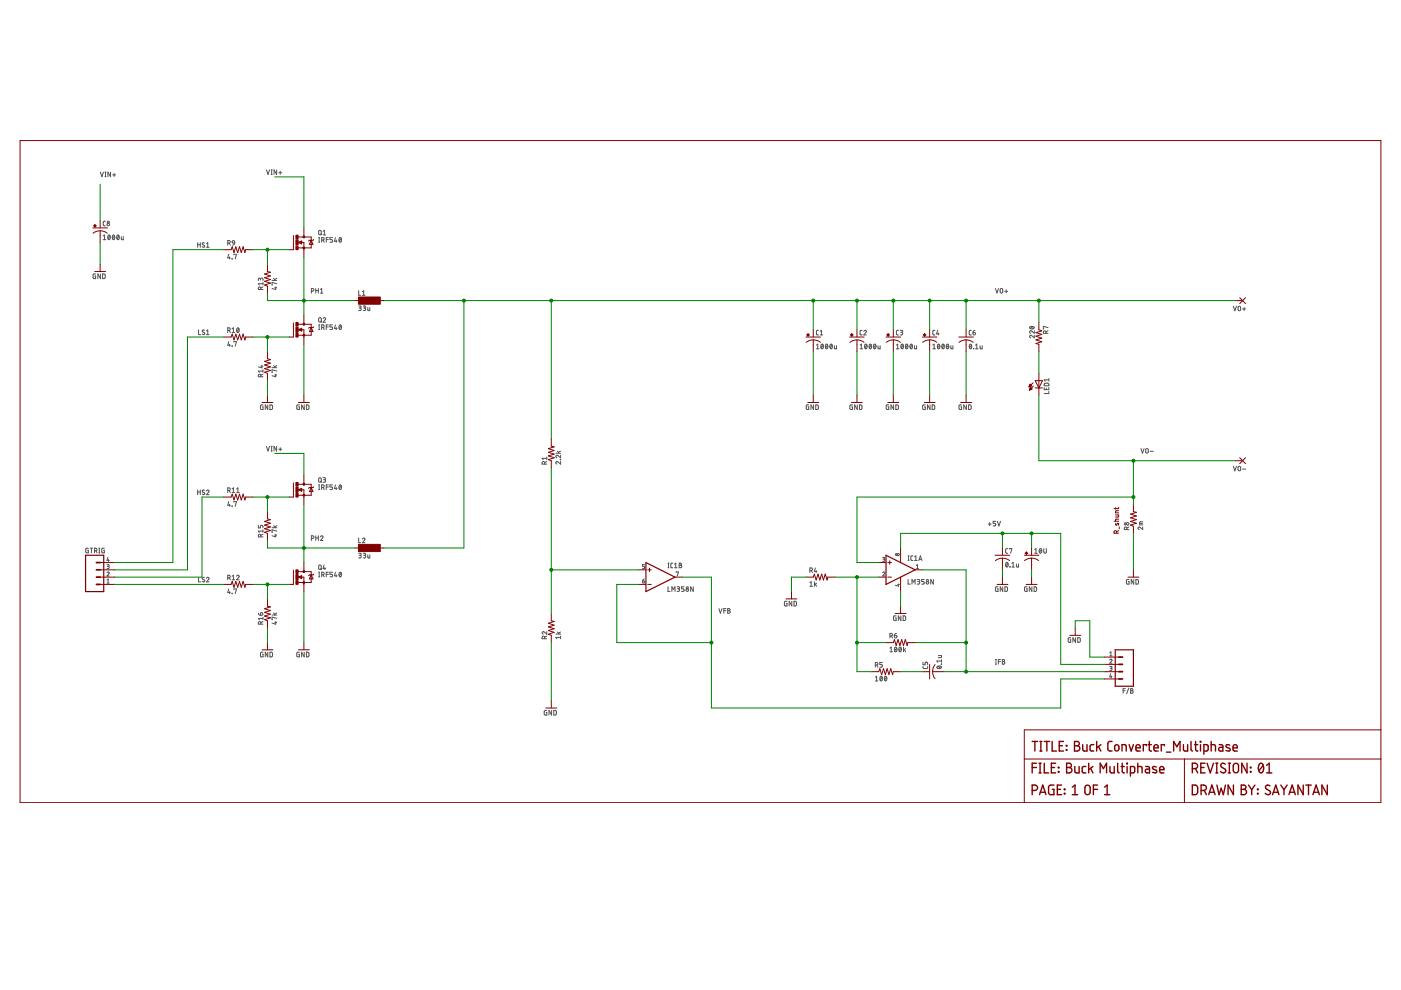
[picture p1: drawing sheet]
<svg xmlns="http://www.w3.org/2000/svg" width="297mm" height="210mm" viewBox="0 0 297 210" stroke-linecap="round" stroke-linejoin="round" font-family="sans-serif">
<g fill="none" stroke="#505050" stroke-width=".21">
<path d="M21.3 36.5l.3 1 .3-1M22.2 37.5h.3M22.2 36.5h.3M22.4 36.5v1M23.4 36.5v1l-.5-1v1M23.9 37.1h.6M24.2 36.8v.6M56.5 36l.3 1 .3-1M57.5 37h.2M57.5 36h.2M57.6 36v1M58.7 36v1l-.6-1v1"/>
<path d="M59.1 36.6h.7M59.4 36.3v.7M20.3 58.1l-.5 .1v.8l.5 .1v-.6h-.2M21.3 58.1v1l-.6-1v1M21.8 58.1l.5 .2v.5l-.2 .3h-.3zM21.9 50l.3-.2v1M21.9 50.8h.5M22.3 46.9h-.3l-.1 .2v.7l.4 .1M23 49.9v-.1a.5 .5 0 0 1 .4 .5 .5 .5 0 0 1-.4 .5l-.2-.5zM23.3 50l-.4 .6M23.9 49.9l.1-.1a.5 .5 0 0 1 .3 .5 .5 .5 0 0 1-.3 .5l-.2-.5zM24.3 50l-.4 .6"/>
<path d="M24.9 49.9v-.1a.5 .5 0 0 1 .4 .5 .5 .5 0 0 1-.4 .5l-.2-.5zM25.2 50l-.4 .6M25.7 50.2v.5l.2 .1h.2v-.6M41.9 51.5v.9M41.9 51.9h.6M42.5 51.5v.9M43.3 51.5h-.3l-.1 .2 .5 .4v.2l-.2 .1-.3-.1M43.8 51.7l.2-.2v.9M43.8 52.4h.5M48.3 51.5l.5-.1v-.3l-.5-.1v1M48.5 53.9l-.2 .8h.5M48.6 51.5l.2 .5"/>
<path d="M48.7 54.5v.4M49.2 54.8h.1M49.3 51.1h.4l.1 .4h-.5zM49.6 54l.5-.1-.2 1M49.8 51.5l-.2 .4-.3 .1M55.2 59.2l.1-.2h.3l.2 .5M55.2 59.4v-.3l-.3-.1-.1 .5M55.8 59.9v.5M57.7 59.5h1M58 59l.3 .5M58.7 59l-.5 .3M67.6 51.4h.2"/>
<path d="M67.6 50.4h.2M67.7 48.9h.3l.1 .2v.4l-.2 .3-.3-.1zM67.7 50.4v1M68 49.6l.2 .2M68.2 50.9l.5-.1v-.3l-.5-.1v1M68.5 49l.3-.2v1M68.5 49.8h.5M68.5 50.9l.2 .5M69.2 50.8h.4M69.6 50.4h-.4v1M70.5 50.4h-.5v.4h.4l.1 .2-.1 .3-.4 .1M71.1 50.4l-.2 .7h.6"/>
<path d="M71.3 50.9v.5M72 50.4h.1a.5 .5 0 0 1 .3 .5 .5 .5 0 0 1-.3 .4l-.2-.4zM72.3 50.6l-.4 .5M42.1 70v1h.4M43.3 70h-.3l-.1 .2 .5 .4v.2l-.2 .2-.3-.2M43.8 71h.5M43.8 70.2l.2-.2v1M48.3 70.1l.5-.1v-.4l-.5-.1v1M48.5 72.4l-.2 .8h.5M48.6 70.1l.2 .4M48.7 73v.4M49.2 73.4h.1"/>
<path d="M49.2 69.7l.3-.2v1M49.2 70.5h.6M49.6 72.5l.5-.1-.2 1M50.3 69.6l.1-.1a.5 .5 0 0 1 .3 .5 .5 .5 0 0 1-.3 .5l-.2-.5zM50.7 69.7l-.5 .6M55.3 61.4l-.1-.5h-.3l-.1 .5h1M55.3 79.9l-.1-.5h-.3l-.1 .5h1M55.3 77.6h.5M55.5 77.4v.6l-.7-.2M55.8 78.4v.6M55.8 60.8l-.5 .2M55.8 60.2h-1l.2 .2"/>
<path d="M55.8 79.3l-.5 .3M55.8 78.7h-1l.2 .3M57.7 78h1M58 77.5l.3 .5M58.2 61h.5M58.2 79.5h.5M58.5 60.8v.6l-.8-.2M58.5 79.3v.6l-.8-.2M58.7 60.2l-1-.3 .1 .5M58.7 78.7l-1-.3 .1 .6M58.7 77.5l-.5 .3M66 61.7l.5-.1v-.3l-.5-.1v.9"/>
<path d="M67 61.2v.9M67 61.6h.5M67.5 61.2v.9M67.6 69.9h.2M67.6 68.9h.2M67.7 67.4l.2-.1 .2 .3v.5l-.2 .2-.3-.1zM67.7 68.9v1M67.9 61.4l.3-.2v.9M67.9 62.1h.6M68 68.1l.2 .2M68.2 69.4l.5-.1v-.3l-.5-.1v1M68.5 67.6a.27 .27 0 0 1 .4-.2 .27 .27 0 0 1 .1 .4l-.5 .5h.5"/>
<path d="M68.5 69.4l.2 .5M69.2 69.3h.4M69.6 68.9h-.4v1M70.5 68.9h-.5v.4h.4l.1 .2-.1 .3-.4 .1M71.1 68.9l-.2 .7h.6M71.3 69.4v.5M72 68.9h.1a.5 .5 0 0 1 .3 .5 .5 .5 0 0 1-.3 .4l-.2-.4zM72.3 69.1l-.4 .5M76.1 64.9h.4l.1 .2-.1 .2h-.3M76.1 61.6v1h.4M76.3 65.3l.2 .1v.3l-.4 .1M76.8 62.6h.6"/>
<path d="M76.8 61.8l.3-.2v1M77 64.9l.5 .1-.1 .3h-.3M77.3 65.3l.2 .1v.3l-.5 .1M78 65.2v.5l.1 .1h.3v-.6M173.1 73.2l.3-.2v1M173.1 74h.5M173.5 70l-.3 .1-.1 .2v.6l.4 .1M173.9 71h.5M173.9 70.3l.3-.3v1M174.2 73a.5 .5 0 0 1 .4 .5 .5 .5 0 0 1-.4 .4l-.2-.5zM174.5 73.2l-.4 .5M175.1 73h.1a.5 .5 0 0 1 .3 .5 .5 .5 0 0 1-.3 .4l-.2-.5z"/>
<path d="M175.5 73.2l-.5 .5M176.1 73a.5 .5 0 0 1 .4 .5 .5 .5 0 0 1-.4 .4l-.2-.5zM176.4 73.2l-.4 .5M176.9 73.3v.6l.2 .1h.3v-.7M182.4 74h.5M182.4 73.2l.2-.2v1M182.8 70l-.3 .1-.1 .2v.6l.4 .1M183.1 70.3a.27 .27 0 0 1 .4-.3 .27 .27 0 0 1 .1 .5l-.5 .5h.6M183.4 73h.1a.5 .5 0 0 1 .4 .5 .5 .5 0 0 1-.4 .4l-.2-.5zM183.8 73.2l-.5 .5M184.4 73a.5 .5 0 0 1 .4 .5 .5 .5 0 0 1-.4 .4l-.1-.5zM184.7 73.2l-.4 .5"/>
<path d="M185.3 73h.1a.5 .5 0 0 1 .3 .5 .5 .5 0 0 1-.3 .4l-.2-.5zM185.7 73.2l-.4 .5M186.2 73.3v.6l.1 .1h.3v-.7M190.1 74h.5M190.1 73.2l.2-.2v1M190.5 70l-.3 .1-.1 .2v.6l.4 .1M190.9 70l.4 .1 .1 .2-.1 .1-.3 .1M191.1 73h.1a.5 .5 0 0 1 .4 .5 .5 .5 0 0 1-.4 .4l-.2-.5zM191.1 70.5l.2 .1v.3l-.4 .1M191.5 73.2l-.4 .5M192.1 73h.1a.5 .5 0 0 1 .3 .5 .5 .5 0 0 1-.3 .4l-.2-.5zM192.4 73.2l-.4 .5"/>
<path d="M193 73h.1a.5 .5 0 0 1 .4 .5 .5 .5 0 0 1-.4 .4l-.2-.5zM193.4 73.2l-.4 .5M193.9 73.3v.6l.2 .1h.2v-.7M197.8 74h.5M197.8 73.2l.3-.2v1M198.2 70l-.3 .1-.1 .2v.6l.4 .1M198.8 70l-.2 .8h.5M198.9 73a.5 .5 0 0 1 .4 .5 .5 .5 0 0 1-.4 .4l-.2-.5zM198.9 70.6v.4M199.2 73.2l-.4 .5M199.8 73h.1a.5 .5 0 0 1 .3 .5 .5 .5 0 0 1-.3 .4l-.2-.5zM200.2 73.2l-.5 .5"/>
<path d="M200.7 73h.1a.5 .5 0 0 1 .4 .5 .5 .5 0 0 1-.4 .4l-.2-.5zM201.1 73.2l-.4 .5M201.6 73.3v.6l.2 .1h.2v-.7M205.6 73h.1a.5 .5 0 0 1 .3 .5 .5 .5 0 0 1-.3 .4l-.2-.5zM205.9 70l-.3 .1-.1 .2v.6l.4 .1M206 73.2l-.5 .5M206.3 70.5h.3a.27 .27 0 0 1 .2 .3 .27 .27 0 0 1-.2 .2 .27 .27 0 0 1-.3-.3zM206.4 74h.1M206.7 70l-.3 .2-.1 .3M206.8 74h.6M206.8 73.2l.3-.2v1M207.8 73.3v.6l.2 .1h.2v-.7"/>
<path d="M211.1 61.2l.3 .9 .3-.9M212.2 61.2l.4 .1v.7l-.2 .1-.3-.1zM213 61.8h.7M213.3 61.4v.7M218.4 69.3a.47 .47 0 0 1 .5-.2 .47 .47 0 0 1 .3 .5 .55 .55 0 0 1-.9-.2zM218.5 69.2l.6 .5M219.3 71.1v.5l-.6-.4a.27 .27 0 0 0-.4 .1 .27 .27 0 0 0 .2 .3M219.3 70.1v.6l-.6-.5a.27 .27 0 0 0-.4 .1 .27 .27 0 0 0 .2 .4M221.8 70.7l-.1-.5h-.4l-.1 .5h1M222.2 69.5l-1-.3 .1 .5M222.2 70.1l-.4 .3M261.5 64.9l.3 1 .3-1"/>
<path d="M262.5 65.1l.2-.2 .3 .2-.1 .7-.4-.1zM263.4 65.5h.7M263.8 65.2v.6M55.8 85.9l-.6 .1 .1 .8h.5v-.5h-.2M56.5 94.6l.3 1 .3-1M56.8 85.9v.9l-.6-.9v.9M57.2 85.9l.6 .1v.6l-.2 .2h-.4zM57.5 95.6h.2M57.5 94.6h.2M57.6 94.6v1M58.7 94.6v1l-.6-1v1M59.1 95.2h.7"/>
<path d="M59.4 94.9v.7M63.5 85.9l-.5 .1v.8h.5v-.5h-.2M64.5 85.9v.9l-.6-.9v.9M65 85.9l.5 .1v.6l-.2 .2h-.3zM115.5 98.4v-.4l-.2-.1h-.3l-.1 .5h1M115.9 96.9v.6M115.9 97.9l-.4 .2M115.9 97.2h-1l.3 .3M117.9 96.1h1M118.2 95.7l.3 .4M118.9 97.4h.1M118.9 97.9v.5l-.6-.5a.28 .28 0 0 0-.4 .1 .28 .28 0 0 0 .2 .4"/>
<path d="M118.9 96.5v.6l-.6-.5a.27 .27 0 0 0-.4 .1 .27 .27 0 0 0 .2 .4M118.9 95.7l-.5 .2M171.5 85.9l-.5 .1v.8h.5v-.5h-.2M172.5 85.9v.9l-.6-.9v.9M173 85.9l.5 .1v.6l-.2 .2h-.3zM180.7 85.9l-.5 .1 .1 .8h.4v-.5h-.1M181.8 85.9v.9l-.6-.9v.9M182.2 85.9h.5v.9h-.5zM188.4 85.9l-.5 .1 .1 .8h.4v-.5h-.1M189.5 85.9v.9l-.6-.9v.9M189.9 85.9l.6 .1v.6l-.2 .2h-.4zM196.2 85.9l-.6 .1 .1 .8h.5v-.5h-.2"/>
<path d="M197.2 85.9v.9l-.6-.9v.9M197.6 85.9h.5v.9h-.5zM203.9 85.9l-.5 .1v.8h.5v-.5h-.2M204.9 85.9v.9l-.6-.9v.9M205.4 85.9l.5 .1v.6l-.2 .2h-.3zM221.4 82.2v.4h1v-.4M221.5 81.3h.7l.2 .5h-1zM221.8 82.3v.3M222.4 83v.4h-1M222.4 80.3v.5M222.4 80.5h-1l.2 .3M241.9 95.1l.3 1 .4-1"/>
<path d="M242.9 95.2l.2-.1 .3 .1v.8l-.5-.1zM243.9 95.7h.6M261.5 98.8l.3 1 .3-1M262.5 99l.2-.2 .3 .2-.1 .8-.4-.1zM263.4 99.5h.7M18.7 116.2l-.5 .1 .1 .9h.4v-.5h-.1M19.1 116.2h.6M19.4 116.2v1M20 116.8h.4l.2-.2-.1-.3-.5-.1v1M20.4 116.8l.2 .4M21 117.2h.2M21 116.2h.2"/>
<path d="M21.1 116.2v1M22.1 116.2l-.5 .1 .1 .9h.4v-.5h-.2M22.7 119.7l.4 .1v.3h-.3M22.9 118.2l-.2 .6h.5M23 118.6v.4M41.9 103.9v1M41.9 104.3h.6M42.5 103.9v1M43.3 104l-.2-.1-.2 .2 .5 .4v.3l-.2 .1-.3-.2M43.8 104.1a.27 .27 0 0 1 .4-.2 .27 .27 0 0 1 0 .4l-.4 .6h.5M48.3 104l.5-.1v-.4l-.5-.1v1M48.5 106.4l-.2 .7h.5"/>
<path d="M48.6 104l.2 .4M48.7 106.9v.5M49.2 107.3h.1M49.2 103.7l.3-.3v1M49.2 104.4h.6M49.6 106.5l.5-.1-.2 1M50.2 104.4h.5M50.2 103.7l.2-.3v1M54.8 111.4v.5h.4v-.4l.2-.1 .3 .1 .1 .4M55.3 113.8l-.1-.5h-.3l-.1 .5h1M55.8 112.3v.6M55.8 113.3l-.5 .2"/>
<path d="M55.8 112.6h-1l.2 .3M57.7 111.9h1M58 111.5l.3 .4M58.2 113.4h.5M58.5 113.3v.5l-.8-.2M58.7 112.6l-1-.3 .1 .6M58.7 111.5l-.5 .2M66 114.2l.5-.2v-.3l-.5-.1v1M67 113.6v1M67 114h.5M67.5 113.6v1M67.6 103.8h.2"/>
<path d="M67.6 102.8h.2M67.7 101.3h.3l.1 .2v.5l-.2 .3-.3-.2zM67.7 119.8h.2l.2 .3v.4l-.2 .3-.3-.2zM67.7 102.8v1M67.9 113.8a.27 .27 0 0 1 .4-.2 .27 .27 0 0 1 .1 .4l-.5 .6h.6M68 102l.2 .3M68.2 103.4l.5-.1v-.4l-.5-.1v1M68.5 101.3h.4l.1 .2-.1 .2h-.3M68.5 103.4l.2 .4M68.7 119.8l-.2 .7h.5M68.8 101.7l.2 .1v.4l-.5 .1M69.2 103.3h.4"/>
<path d="M69.6 102.8h-.4v1M70.5 102.8h-.5v.5h.4l.1 .2-.1 .3h-.4M71.1 102.8l-.2 .8h.6M71.3 103.4v.4M72 102.9l.1-.1a.5 .5 0 0 1 .3 .5 .5 .5 0 0 1-.3 .5l-.2-.5zM72.3 103l-.4 .6M76.1 117.3h.4l.1 .2-.1 .2-.3 .1M76.1 114.1v1h.4M76.3 117.8l.2 .1v.3l-.4 .1M76.8 114.3a.27 .27 0 0 1 .4-.2 .27 .27 0 0 1 .1 .4l-.5 .6h.6M77 117.3l.5 .1-.1 .3-.3 .1M77.3 117.8l.2 .1v.3l-.5 .1"/>
<path d="M78 117.6v.5l.1 .2h.3v-.7M136.7 119.7h-.5v.4h.3l.2 .2-.1 .2-.4 .1M141.6 119.4h.2M141.7 119.4v1M142.6 119.4h-.3l-.1 .2v.7l.4 .1M143 119.6l.3-.2v1M144 119.4l.5 .1v.2l-.2 .1 .2 .3-.1 .3h-.4zM144 119.8h.3M187.1 118.2l.5 .1-.1 .2-.3 .1M187.4 118.6l.2 .1v.2l-.5 .1M192.5 118.8h.2M192.5 117.9h.2"/>
<path d="M192.6 117.9v.9M193.6 117.9h-.4l-.1 .2v.6l.5 .1M193.9 118.8h.6M193.9 118.1l.3-.2v.9M194.3 119.9l.2-.2v.9M194.8 118.8l.3-.9 .4 .9M194.9 118.6h.5M209.5 111.1h.7M209.8 110.8v.7M211.1 110.5h-.5v.5h.4l.1 .2-.1 .3h-.4M211.5 110.5l.3 1 .3-1M213.3 119.3h.1a.5 .5 0 0 1 .4 .4 .5 .5 0 0 1-.4 .5l-.2-.5z"/>
<path d="M213.6 116.3h-.3l-.1 .2v.7l.4 .1M213.7 119.5l-.4 .5M214 116.4l.5-.1-.2 1M214.5 119.5l.3-.3v1M215.5 119.6v.5l.2 .1h.2v-.6M219.4 117.3h.5M219.4 116.5l.2-.2v1M220.5 116.4v-.1a.5 .5 0 0 1 .4 .5 .5 .5 0 0 1-.4 .5l-.2-.5zM220.8 116.5l-.4 .6M221.3 116.3v.7l.2 .3 .3-.2v-.8M238.9 112.3l-.1-.5h-.3l-.1 .5h1M239.4 111.7l-.5 .3"/>
<path d="M241.6 111h.7M242.3 111.7v.6l-.6-.5a.27 .27 0 0 0-.4 .1 .27 .27 0 0 0 .2 .4M242.3 110.6l-.6 .1-.1 .1v.5h.7M22.7 121.4a.23 .23 0 0 1 .3-.1 .23 .23 0 0 1 .1 .3l-.4 .5h.5M22.7 123l.2-.2v.8M22.7 123.6h.5M22.9 120.1l.2 .1v.2l-.4 .2M42.1 122.4v1h.4M43.3 122.5l-.3-.1-.1 .2 .5 .5v.2l-.2 .1-.3-.1M43.8 122.6a.27 .27 0 0 1 .4-.2 .27 .27 0 0 1 0 .5l-.4 .5h.5M48.3 122.5l.5-.1v-.3l-.5-.1v.9M48.5 124.9l-.2 .7h.5"/>
<path d="M48.6 122.5l.2 .4M48.7 125.4v.5M49.2 125.8h.1M49.2 122.2l.3-.2v.9M49.2 122.9h.6M49.6 125v-.1h.5l-.2 1M50.2 122.2a.27 .27 0 0 1 .3-.2 .27 .27 0 0 1 .1 .4l-.4 .5h.5M54.8 130l.1 .3 .3 .2M55.3 132.1l-.1-.3h-.3l-.1 .5h1M55.3 129.9a.29 .29 0 0 1 .4 .2 .29 .29 0 0 1-.2 .4h-.3zM55.3 132.1v.2M55.8 130.9v.5"/>
<path d="M55.8 131.8l-.5 .2M55.8 131.1h-1l.2 .3M55.8 138.3l-.6 .1 .1 .9h.5v-.6h-.2M56.8 138.3v1l-.6-1v1M57.2 138.3l.6 .2v.5l-.2 .3h-.4zM57.7 130.4h1M58 130l.3 .4M58.2 132h.5M58.5 131.8v.5l-.8-.2M58.7 131.1l-1-.3 .1 .6M58.7 130l-.5 .2M63.5 138.3l-.5 .1v.9h.5v-.6h-.2"/>
<path d="M64.5 138.3v1l-.6-1v1M65 138.3l.5 .2v.5l-.2 .3h-.3zM67.6 122.3h.2M67.6 121.3h.2M67.7 121.3v1M68 120.5l.2 .3M68.2 121.9l.5-.1v-.4l-.5-.1v1M68.5 121.9l.2 .4M68.9 120.3v.5M69.2 121.8h.4M69.6 121.3h-.4v1M70.5 121.3h-.5v.5h.4l.1 .2-.1 .3h-.4"/>
<path d="M71.1 121.3l-.2 .8h.6M71.3 121.9v.4M72 121.4l.1-.1a.5 .5 0 0 1 .3 .5 .5 .5 0 0 1-.3 .5l-.2-.5zM72.3 121.5l-.4 .6M115.5 135.4v-.4l-.2-.1h-.3l-.1 .5h1M115.9 133.9v.6l-.5-.5a.27 .27 0 0 0-.4 .1 .27 .27 0 0 0 .2 .4M115.9 134.9l-.4 .2M117.9 134.4h1M118.2 134l.3 .4M118.9 135.1h-1l.2 .3M118.9 134.9v.5M118.9 134l-.5 .2"/>
<path d="M136.2 123.2h.3a.24 .24 0 0 1 .2 .2 .24 .24 0 0 1-.3 .2 .24 .24 0 0 1-.2-.2zM136.6 122.8l-.4 .4M141.6 124.4v1h.4M141.6 120.4h.2M142.5 125.4v-1l.3 .5 .3-.5v1M143 120.4h.6M143.4 121.3h.4l-.2 .8M143.6 124.4h.4l.1 .2-.1 .2h-.3M143.8 124.8l.2 .1v.4l-.4 .1M145 124.4h-.5v.4l.4 .1 .1 .2-.1 .3h-.4M147 124.4v1l-.6-1v1M152.4 129l.3 1 .4-1"/>
<path d="M153.5 129.5h.4M153.9 129h-.4v1M154.3 129l.4 .1v.3l-.1 .1 .2 .2-.1 .3h-.4zM154.3 129.5h.3M166.9 127.5l-.6 .1 .1 .9h.5v-.6h-.2M167.9 127.5v1l-.6-1v1M168.3 127.5l.5 .2 .1 .5-.2 .3h-.4zM171.7 123.5l.3-.2v1M171.7 124.3h.6M171.7 121h.3M172 121l.3-.4-.2-.2h-.4v1M172 121l.3 .4"/>
<path d="M172.7 123.3v1M172.9 123.8l.2 .5M172.9 120.4l-.2 .8h.5M173 121v.4M173.1 123.7l-.4 .3M187.1 121.4a.23 .23 0 0 1 .4-.1 .23 .23 0 0 1 0 .3l-.4 .5h.5M188.7 134.9l.5-.2v-.3l-.5-.1v1M188.7 137.4l.3-.2v1M188.7 138.2h.5M189 134.9l.2 .4M189.6 134.7h.3a.28 .28 0 0 1 .3 .3 .28 .28 0 0 1-.3 .3 .28 .28 0 0 1-.3-.3zM189.8 137.2a.5 .5 0 0 1 .4 .5 .5 .5 0 0 1-.4 .5 .69 .69 0 0 1 0-1z"/>
<path d="M190 130.6l-.5 .1v.8l.5 .1v-.6h-.2M190.1 134.3l-.4 .1-.1 .3M190.1 137.4l-.4 .6M190.3 124h.4M190.5 123.8v.5l-.7-.2M190.7 137.3l.1-.1a.5 .5 0 0 1 .3 .5 .5 .5 0 0 1-.3 .5l-.2-.5zM191 130.6v1l-.5-1v1M191.1 137.4l-.5 .6M191.5 130.6l.5 .1v.6l-.1 .3h-.4zM191.6 137.2v1M191.7 137.7l.3 .5M192 137.5l-.4 .4"/>
<path d="M192.5 122.9v.9h.5M193.4 123.8v-.9l.3 .5 .3-.5v.9M194.3 120.6h.5M194.5 122.9l.5 .1-.1 .3h-.3M194.7 123.3l.3 .3-.1 .2h-.4M196 122.9h-.6v.4h.5l.1 .2-.1 .3h-.5M197.9 122.9v.9l-.6-.9v.9M198.9 139h.7l-.1 .4h-.6M199.6 139.9v.5M211.1 139.8h.2M211.2 139.8v1M211.6 124.4l-.5 .1 .1 .9h.4v-.6h-.2"/>
<path d="M212.1 139.8h-.4v1M212.5 139.8l.5 .1v.3l-.2 .1 .2 .2-.1 .3h-.4zM212.6 124.4v1l-.5-1v1M213.1 124.4l.5 .2v.5l-.2 .3h-.3zM214.1 120.2h.1M214.5 120.2h.6M217.8 124.4l-.5 .1v.9h.5v-.6h-.2M218.8 124.4v1l-.6-1v1M219.2 124.4l.6 .2v.5l-.2 .3h-.4zM227 135.2l-.5 .1 .1 .9h.4v-.6h-.1M228 135.2v1l-.5-1v1M228.5 135.2l.5 .2v.5l-.1 .3h-.4z"/>
<path d="M235.3 140l.1-.2 .3 .1 .1 .2-.5 .5h.5M235.3 138.4l.2-.2v.9M235.3 139.1h.5M239.4 122.9l-.6 .1 .1 .8h.5v-.5h-.2M240.4 122.9v.9l-.6-.9v.9M240.8 122.9h.5v.9h-.5zM115.9 150.6l-.5 .1v.7l.1 .2h.4v-.5h-.1M116.9 150.6v1l-.5-1v1M117.4 150.6l.5 .2 .1 .5-.2 .3h-.4zM185.6 141l.5-.1v-.2l-.1-.2h-.4v1M185.6 143.6l.3-.2v1M185.6 144.4h.5"/>
<path d="M185.9 141l.2 .5M186.7 143.4a.5 .5 0 0 1 .4 .5 .5 .5 0 0 1-.4 .5l-.2-.5zM187 143.6l-.4 .5M187.1 140.5h-.6v.4h.5l.1 .2-.1 .3-.5 .1M187.6 143.4h.1a.5 .5 0 0 1 .3 .5 .5 .5 0 0 1-.3 .5l-.2-.5zM188 143.6l-.5 .5M195.7 141.3v.3l.2 .2 .7-.1 .1-.4M195.7 140.4v.5h.4l.1-.4 .2-.1 .3 .1v.4M198.7 141.3a.55 .55 0 0 1 .9 .3 .49 .49 0 0 1-.5 .2 .49 .49 0 0 1-.4-.5zM198.8 141.2l.6 .5M199.6 140.8h.1M199.6 140.1h-1l.2 .3"/>
<path d="M211.1 140.8h.2M211.7 140.3h.4M212.5 140.3h.3M235.3 141.3l.5 .1-.1 .3h-.3M235.5 142.9l-.2 .6h.5M235.5 141.7l.2 .1v.2l-.4 .2M235.6 143.3v.4M238.1 146.5h.5M238.6 146h-.5v1M239.3 145.9l-.4 1.2M239.7 146l.5 .1-.2 .4 .3 .2-.2 .3h-.4zM239.7 146.5h.3"/>
<circle cx="23" cy="47.1" r=".22"/>
<circle cx="23" cy="47.6" r=".27"/>
<circle cx="190" cy="117.6" r=".18"/>
<circle cx="190.4" cy="117.6" r=".23"/>
<circle cx="238.6" cy="111.1" r=".22"/>
<circle cx="239.1" cy="111.1" r=".27"/>
<circle cx="145.7" cy="125.1" r=".27"/>
<circle cx="145.7" cy="124.6" r=".22"/>
<circle cx="196.6" cy="123.1" r=".22"/>
<circle cx="196.6" cy="123.6" r=".27"/>
</g>
<g fill="none" stroke="#800000" stroke-width=".21">
<path d="M4.3 29.8h288.5v140.4h-288.5zM19.7 48.3h3.1M20.1 57.6h2.3M21.2 48.9l.8 .2 .7 .3M21.2 48.9l-.8 .2-.7 .3M21.2 46.8v1.5M21.2 48.9v2.5M21.2 56v1.6M47.5 52.9h1.5l.2-.6 .4 1.3 .4-1.3 .4 1.3 .4-1.3 .4 1.3 .3-1.3 .4 1.3 .2-.7h1.5M56.7 56v1.6l.6 .1-1.2 .4 1.2 .4-1.2 .4 1.2 .4-1.2 .3 1.2 .4-1.2 .4 .6 .3v1.5M62.2 49.9v3h-.9M63.2 50.2h2.8v2.4h-2.8"/>
<path d="M63.2 51.4l.8-.3v.6zM63.7 51.4h.7v3.1M63.9 51.2l-.5 .2 .5 .2v-.2M64.4 48.3v1.9M66 50.9l.4 .9h-.8zM66.5 50.8l-.1 .1h-.8l-.2 .2M47.5 71.5h1.5l.2-.7 .4 1.3 .4-1.3 .4 1.3 .4-1.3 .4 1.3 .3-1.3 .4 1.3 .2-.6h1.5M56.7 74.5v1.6l.6 .1-1.2 .4 1.2 .4-1.2 .4 1.2 .4-1.2 .4 1.2 .3-1.2 .4 .6 .3v1.5M62.2 68.5v3h-.9M63.2 68.7h2.8v2.4h-2.8M63.2 69.9l.8-.3v.6zM63.7 69.9h.7v3.1"/>
<path d="M63.9 69.8l-.5 .1 .5 .2v-.2M64.4 66.8v1.9M66 69.4l.4 .9h-.8zM66.5 69.3l-1.1 .3M75.2 63.7h1.6M79.9 63.7h1.5M170.9 71.5h3.1M170.9 72.6l.7-.4 .8-.1v2.4M172.4 72.1l.8 .1 .7 .4M172.4 69.9v1.6M180.1 71.5h3.1M180.2 72.6l.7-.4 .8-.1v2.4"/>
<path d="M181.7 72.1l.8 .1 .7 .4M181.7 69.9v1.6M187.9 71.5h3M187.9 72.6l.7-.4 .8-.1v2.4M189.4 72.1l.8 .1 .7 .4M189.4 69.9v1.6M195.6 71.5h3M195.6 72.6l.7-.4 .8-.1v2.4M197.1 72.1l.8 .1 .7 .4M197.1 69.9v1.6M203.3 71.5h3.1M203.3 72.6l.7-.4 .8-.1v2.4"/>
<path d="M204.8 72.1l.8 .1 .7 .4M204.8 69.9v1.6M220.3 68.4v1.5l.6 .2-1.3 .4 1.3 .4-1.3 .4 1.3 .4-1.3 .4 1.3 .4-1.3 .3 .7 .2v1.5M220.3 79.2v4.6M261.9 63.7h1.6M262.8 63.1l1.3 1.3M264.1 63.1l-1.3 1.3M55.6 85.3h2.3M56.7 83.8v1.5M63.3 85.3h2.3M64.4 83.8v1.5M116.9 93v1.6l.6 .1-1.2 .4 1.2 .4-1.2 .4 1.2 .4-1.2 .4 1.2 .3-1.2 .5 .6 .2v1.5"/>
<path d="M171.3 85.3h2.3M172.4 83.8v1.5M180.5 85.3h2.3M181.7 83.8v1.5M188.2 85.3h2.4M189.4 83.8v1.5M196 85.3h2.3M197.1 83.8v1.5M203.7 85.3h2.3M204.8 83.8v1.5M218.2 82h.1M218.2 81.9h.2"/>
<path d="M218.2 81.9h.3M218.2 82.7h.1M218.3 81.8h.4M218.3 82.7h.1M218.3 81.7h.4M218.3 81.7h.3M218.3 82.6h.2M218.3 82.5h.4M218.4 81.6h.1M218.4 82.5h.4M218.4 82.4h.3M218.4 81.5l-.2 .5"/>
<path d="M218.4 81.5l.3 .3M218.4 81.5h.1M218.4 82.3h.3M218.4 82.3h.2M218.5 82.2h.1M218.7 81.8l-.5 .2M218.8 82.5l-.3-.3-.3 .5M218.8 82.5l-.6 .2M219 81.2l-.8 .8M219.1 81.9l-.9 .8M219.5 80.7h1.5l-.7 1.6zM219.5 82.3h1.5"/>
<path d="M261.9 97.7h1.6M262.8 97l1.3 1.3M264.1 97l-1.3 1.3M21.2 119.3h3.1M47.5 105.4h1.5l.2-.6 .4 1.2 .4-1.2 .4 1.2 .4-1.2 .4 1.2 .3-1.2 .4 1.2 .2-.6h1.5M56.7 108.5v1.5l.6 .2-1.2 .4 1.2 .3-1.2 .4 1.2 .4-1.2 .4 1.2 .4-1.2 .4 .6 .2v1.5M62.2 102.4v3h-.9M63.2 102.7h2.8v2.3h-2.8M63.2 103.8l.8-.3v.7zM63.7 103.8h.7v3.1M63.9 103.7l-.5 .1 .5 .2v-.2M64.4 100.8v1.9"/>
<path d="M64.4 119.3v1.9M66 103.4l.4 .8h-.8zM66.5 103.2l-.1 .2h-.8l-.2 .1M75.2 116.2h1.6M79.9 116.2h1.5M186.3 119.3h1.6M188.2 119.3h.8M188.6 118.9v.8M190.9 116.2v3.1M211 117.7h3.1M212.5 118.3l.8 .2 .8 .4M212.5 118.3l-.7 .2-.7 .4"/>
<path d="M212.5 116.2v1.5M212.5 118.3v2.5M217.2 117.7h3.1M218.7 118.3l.8 .2 .7 .4M218.7 118.3l-.8 .2-.7 .4M218.7 116.2v1.5M218.7 118.3v2.5M236.2 110.5h1M236.5 109.2h.7l-.1 .4h-.6M236.5 107.6v.3M236.6 111l-.1 .2 .2 .2 .4-.5v.5M236.7 113.1l-.1-.5h-.3l-.1 .5h1"/>
<path d="M237.2 110.1h-.6l-.1 .4M237.2 108.3h-.6l-.1 .2v.2h.7M237.2 107.7l-.2 .1h-.8M237.2 112.5l-.5 .2M237.2 107.6v.1M237.3 111.7v.4M240.3 106.9v1.6l.6 .1-1.2 .4 1.2 .4-1.2 .4 1.2 .4-1.2 .4 1.2 .3-1.2 .4 .6 .3v1.5M21.2 122.4h3.1M21.2 120.8h3.1M21.2 123.9h3.1M47.5 123.9h1.5l.2-.6 .4 1.2 .4-1.2 .4 1.2 .4-1.2 .4 1.2 .3-1.2 .4 1.2 .2-.6h1.5M55.6 137.8h2.3"/>
<path d="M56.7 127v1.5l.6 .2-1.2 .4 1.2 .4-1.2 .3 1.2 .4-1.2 .4 1.2 .4-1.2 .4 .6 .2v1.6M56.7 136.2v1.6M62.2 120.9v3h-.9M63.2 121.2h2.8v2.3h-2.8M63.2 122.4l.8-.4v.7zM63.3 137.8h2.3M63.7 122.4h.7v3M63.9 122.2l-.5 .2 .5 .1v-.1M64.4 136.2v1.6M66 121.9l.4 .8h-.8zM66.5 121.7l-.1 .2h-.8l-.2 .1M116.9 130.1v1.5l.6 .2-1.2 .3 1.2 .4-1.2 .4 1.2 .4-1.2 .4 1.2 .4-1.2 .4 .6 .2v1.5"/>
<path d="M135.4 120.8h1.5M135.4 123.9h1.5M137.3 120.8h.8M137.3 123.9h.8M137.7 120.4v.8M143.1 122.4h1.6M166.6 127h2.4M167.8 125.4v1.6M170.9 122.4h1.5l.3-.7 .3 1.3 .4-1.3 .4 1.3 .4-1.3 .4 1.3 .4-1.3 .4 1.3 .1-.6h1.6M186.3 122.4h1.6M187.9 136.2h1.5l.2-.6 .4 1.3 .4-1.3 .4 1.3 .4-1.3 .4 1.3 .3-1.3 .4 1.3 .2-.7h1.5M188.2 122.4h.8"/>
<path d="M189.8 130.1h2.3M190.9 122.4v3M190.9 128.5v1.6M194 120.8h1.6M211.4 123.9h2.3M212.5 122.4v1.5M217.6 123.9h2.3M218.7 122.4v1.5M226.8 134.7h2.3M228 133.2v1.5M234.1 139.3h3.1M239.2 122.4h2.3"/>
<path d="M240.3 120.8v1.6M115.7 150.1h2.3M116.9 148.6v1.5M184.8 142.4h1.5l.2-.6 .4 1.2 .4-1.2 .4 1.2 .4-1.2 .4 1.2 .3-1.2 .5 1.2 .1-.6h1.5M195.6 142.4h1.5M197.1 140.9v3.1M198.2 140.9l-.4 .7-.1 .8M200.2 142.4h-2.5l.2 .8 .3 .7M234.1 140.9h3.1M234.1 142.4h3.1M234.1 144h3.1M292.8 154.7h-75.6v15.5"/>
<path d="M217.2 160.9h75.6M251.1 160.9v9.3"/>
</g>
<g fill="none" stroke="#800000" stroke-width=".3">
<path d="M218.8 157.2h1.2M219.4 157.2v2M220.5 157.2h.4M220.5 159.2h.4M220.7 157.2v2M221.4 157.2h1.1M222 157.2v2M223.1 157.2v2h.9M224.6 158.1h.7M225.5 157.2h-.9v2h.9M226.1 158.1l.1 .1zM226.1 159l.1 .1z"/>
<path d="M227.8 157.2h.6a.46 .46 0 0 1 .4 .5 .46 .46 0 0 1-.4 .4 .56 .56 0 0 1 .5 .6 .56 .56 0 0 1-.5 .5h-.6zM227.8 158.1h.6M229.6 157.9v1.1l.3 .2h.6v-1.3M231.9 157.9h-.6l-.2 .3v.8l.2 .2h.6M232.5 157.2v2M232.9 158.3l.5 .9M233.4 157.9l-.9 .7M235.8 157.2h-.6l-.3 .4v1.4l.3 .2h.6M236.5 158l.3-.1 .3 .1 .1 .8a.46 .46 0 0 1-.4 .4 .46 .46 0 0 1-.5-.4zM237.9 159.2v-1.3l.8 .1 .1 1.2M239.4 157.9l.4 1.3 .5-1.3M240.8 158.6h.9a.48 .48 0 0 0-.3-.7 .48 .48 0 0 0-.6 .4l.1 .8 .8 .1"/>
<path d="M243.1 158.1v-.2h-.7v1.3M243.4 157.9h.7M243.7 157.2v1.8l.4 .2M244.6 158.6h1a.48 .48 0 0 0-.4-.7 .48 .48 0 0 0-.6 .4l.2 .8 .8 .1M246.9 158.1v-.2h-.7v1.3M247.3 159.5h.9M248.8 159.2v-2l.7 1.1 .7-1.1v2M250.9 157.9v1.1l.3 .2h.6v-1.3M252.5 157.2v1.7l.4 .3M253.3 157.9h.7M253.5 157.2v1.8l.5 .2M254.5 157.2l.1 .1z"/>
<path d="M254.5 157.9v1.3M255.2 159.2h.7l.2-.2 .1-.8-.3-.3h-.7v2M256.8 157.9l.8 .1 .1 1.2M256.8 157.2v2M258.5 157.9h.6l.1 .2 .1 1.1h-.5a.39 .39 0 0 1-.4-.4 .39 .39 0 0 1 .4-.3h.5M260.7 158l-.6-.1-.2 .3 .9 .5v.4h-.9M261.4 158.6h.9a.48 .48 0 0 0-.3-.7 .48 .48 0 0 0-.6 .4l.1 .8 .8 .1M218.8 167.6h.6a.57 .57 0 0 0 .6-.6 .57 .57 0 0 0-.6-.5h-.6v2M218.8 162.7h1M219.8 161.8h-1v2.1M220.3 161.8h.4M220.3 163.9h.4"/>
<path d="M220.4 168.5l.7-2 .7 2M220.5 161.8v2.1M220.6 168h1M221.4 161.8v2.1h.9M222.9 162.7h.7M223.5 166.5h-.9l-.2 .2-.1 1.3 .3 .5h.9v-1.1h-.4M223.8 161.8h-.9v2.1h.9M224.2 167.4h.7M224.4 162.7l.1 .1zM224.4 163.6l.1 .1zM225.1 166.5h-.9v2h.9M225.7 167.3l.1 .1z"/>
<path d="M225.7 168.2l.1 .1zM226.1 161.8h.6a.46 .46 0 0 1 .5 .5 .46 .46 0 0 1-.5 .4 .57 .57 0 0 1 .6 .6 .57 .57 0 0 1-.6 .6h-.6zM226.1 162.7h.6M227.4 168.5h1.1M227.4 166.9l.5-.4v2M227.9 162.5v1.2l.3 .2h.6v-1.4M230.1 166.7l.4-.2 .5 .2 .1 1.2a.56 .56 0 0 1-.5 .6 .56 .56 0 0 1-.6-.6zM230.2 162.5h-.6l-.2 .4 .1 .9 .7 .1M230.8 161.8v2.1M231.2 162.9l.5 1M231.7 162.5l-.9 .7M231.8 167.4h.9"/>
<path d="M232.7 166.5h-.9v2M233.3 163.9v-2.1l.6 1.2 .7-1.2v2.1M234.2 168.5h1.1M234.2 166.9l.5-.4v2M235.3 162.5v1l.4 .4h.5v-1.4M237 161.8v1.7l.3 .4M237.7 162.5h.7M237.9 161.8l.1 1.9 .4 .2M238.9 161.8l.1 .1zM239 162.5v1.4M239.7 163.9h.5l.4-.2v-1l-.2-.2h-.7v2M241.2 162.5h.7l.2 .2v1.2"/>
<path d="M241.2 161.8v2.1M242.9 162.5h.6l.2 .4v1h-.5a.4 .4 0 0 1-.4-.4 .4 .4 0 0 1 .4-.4h.5M245.2 162.6l-.6-.1-.3 .3 .1 .2 .8 .4v.3l-.2 .2-.6-.2M245.9 163.2h.9a.48 .48 0 0 0-.3-.7 .48 .48 0 0 0-.6 .5l.1 .8 .8 .1M252.8 163h.6a.57 .57 0 0 0 .5-.6 .57 .57 0 0 0-.5-.6h-.6v2.1M252.8 166.5h.7l.4 .4v1l-.4 .6h-.7zM253.5 163l.4 .9M254.6 162.7h.7M254.7 167.6h.5a.57 .57 0 0 0 .6-.6 .57 .57 0 0 0-.6-.5h-.5v2M255.3 167.6l.5 .9M255.5 161.8h-.9v2.1h.9M255.9 161.8l.7 2.1 .7-2.1"/>
<path d="M256.3 168.5l.6-2 .7 2M256.4 168h1.1M257.8 161.8h.4M257.8 163.9h.4M258 161.8v2.1M258 166.5l.5 2 .4-1.4 .5 1.4 .4-2M259.8 162a.51 .51 0 0 0-.8-.1 .51 .51 0 0 0 0 .8l.7 .3a.51 .51 0 0 1 0 .8 .51 .51 0 0 1-.7-.1l-.2-.1M260.4 161.8h.5M260.4 163.9h.5M260.6 161.8v2.1M261.5 166.5v2l-1.1-2v2M261.6 162l.3-.2 .6 .2 .1 1.3a.56 .56 0 0 1-.6 .6 .56 .56 0 0 1-.5-.6z"/>
<path d="M263.2 166.5h.5a.46 .46 0 0 1 .5 .4 .46 .46 0 0 1-.5 .5 .56 .56 0 0 1 .6 .5 .56 .56 0 0 1-.6 .6h-.5zM263.2 167.4h.5M264.4 161.8v2.1l-1.1-2.1v2.1M264.7 166.5l.7 .9M265.1 163.6l.1 .1zM265.1 162.7l.1 .1zM265.4 167.4v1.1M266.1 166.5l-.7 .9M266.6 168.2l.1 .1zM266.6 167.3l.1 .1zM267.1 162l.1-.1a.85 .85 0 0 1 .7 1.2l-.1 .2a.49 .49 0 0 1-.4 .6 .49 .49 0 0 1-.5-.6l-.1-.7zM267.8 162.3l-.9 1.1"/>
<path d="M268.5 163.9h1.2M268.5 162.3l.6-.5v2.1M269.3 166.6a.51 .51 0 0 0-.8-.1 .51 .51 0 0 0 0 .8l.7 .3a.52 .52 0 0 1 0 .8 .52 .52 0 0 1-.8 0l-.2-.2M269.8 168.5l.7-2 .7 2M270 168h1M271.5 166.5l.7 .9M272.2 167.4v1.1M272.9 166.5l-.7 .9M273.3 168.5l.7-2 .6 2M273.5 168h1M276.3 166.5v2l-1.1-2v2M276.9 166.5h1.1"/>
<path d="M277.4 166.5v2M278.4 168.5l.6-2 .7 2M278.5 168h1.1M281.4 166.5v2l-1.1-2v2"/>
</g>
<g fill="#800000" stroke="#800000" stroke-width=".21">
<path d="M171 71l.6 .1z"/>
<path d="M171.3 70.7l.1 .6z"/>
<path d="M180.3 71l.6 .1z"/>
<path d="M180.6 70.7v.6z"/>
<path d="M188 71l.6 .1z"/>
<path d="M188.3 70.7v.6z"/>
<path d="M195.7 71l.6 .1z"/>
<path d="M196 70.7l.1 .6z"/>
<path d="M76 63h4.6v1.5h-4.6z"/>
<path d="M76 115.4h4.6v1.5h-4.6z"/>
<path d="M217.3 117.2l.6 .1z"/>
<path d="M217.6 117l.1 .6z"/>
<path d="M62.7 52.2h.5v.7h-.5z"/>
<path d="M62.7 49.9h.5v.7h-.5z"/>
<path d="M62.7 50.8h.5v1.1h-.5z"/>
<path d="M62.7 70.7h.5v.8h-.5z"/>
<path d="M62.7 68.4h.5v.7h-.5z"/>
<path d="M62.7 69.4h.5v1.1h-.5z"/>
<path d="M62.7 104.6h.5v.8h-.5z"/>
<path d="M62.7 102.3h.5v.8h-.5z"/>
<path d="M62.7 103.3h.5v1.1h-.5z"/>
<path d="M62.7 123.1h.5v.8h-.5z"/>
<path d="M62.7 120.8h.5v.8h-.5z"/>
<path d="M62.7 121.8h.5v1.1h-.5z"/>
<path d="M19.9 47.8l.5 .1z"/>
<path d="M20.1 47.6l.1 .6z"/>
</g>
<path d="M18.1 117.7h3.9v7.7h-3.9zM136.9 119.3l6.2 3.1-6.2 3zM187.9 117.7l6.1 3.1-6.1 3.1zM236.5 137.8h3.8v7.7h-3.8z" fill="none" stroke="#800000" stroke-width=".25"/>
<path d="M20.4 119.3h.8M20.4 120.8h.8M20.4 122.4h.8M20.4 123.9h.8M237.2 139.3h.8M237.2 142.4h.8M237.2 140.9h.8M237.2 144h.8" fill="none" stroke="#800000" stroke-width=".38"/>
<g fill="#800000" stroke="#800000" stroke-width=".21">
<circle cx="64.4" cy="52.6" r=".21"/>
<circle cx="64.4" cy="50.2" r=".2"/>
<circle cx="64.4" cy="71.1" r=".2"/>
<circle cx="64.4" cy="68.8" r=".21"/>
<circle cx="64.4" cy="105" r=".2"/>
<circle cx="64.4" cy="102.7" r=".21"/>
<circle cx="64.4" cy="123.5" r=".21"/>
<circle cx="64.4" cy="121.2" r=".21"/>
</g>
<g fill="none" stroke="#008000" stroke-width=".21">
<path d="M21.2 39.1v7.7M58.3 37.5h6.1v10.8M21.2 51.4v4.6M47.5 52.9h-10.8v66.4h-12.4M53.6 52.9h7.7M56.7 52.9v3.1M64.4 54.5v12.3M47.5 71.5h-7.7v49.3h-15.5M53.6 71.5h7.7M56.7 62.2v1.5h18.5M56.7 71.5v3M64.4 73v10.8"/>
<path d="M81.4 63.7h180.5M98.4 63.7v52.5h-17M116.9 63.7v29.3M172.4 63.7v6.2M172.4 74.5v9.3M181.7 63.7v6.2M181.7 74.5v9.3M189.4 63.7v6.2M189.4 74.5v9.3M197.1 63.7v6.2M197.1 74.5v9.3M204.8 63.7v6.2"/>
<path d="M204.8 74.5v9.3M220.3 63.7v4.7M220.3 74.5v4.7M56.7 80.7v3.1M58.3 96.1h6.1v4.7M116.9 99.2v30.9M220.3 83.8v13.9h41.6M240.3 97.7v9.2M47.5 105.4h-4.7v17h-18.5M53.6 105.4h7.7M56.7 105.4v3.1M56.7 114.6v1.6h18.5"/>
<path d="M64.4 106.9v12.4M190.9 116.2v-3.1h34v27.8h9.2M212.5 113.1v3.1M218.7 113.1v3.1M240.3 105.4h-58.6v13.9h4.6M240.3 113.1v7.7M24.3 123.9h23.2M53.6 123.9h7.7M56.7 123.9v3.1M56.7 133.2v3M64.4 125.4v10.8M116.9 136.2v12.4"/>
<path d="M116.9 120.8h18.5M135.4 123.9h-4.6v12.3h20M144.7 122.4h6.1v27.7h74.1v-6.1h9.2M170.9 122.4h-3.1v3M177.1 122.4h9.2M181.7 122.4v20h3.1M181.7 136.2h6.2M190.9 125.4v3.1M194 136.2h10.8M195.6 120.8h9.2v21.6M212.5 120.8v1.6M218.7 120.8v1.6"/>
<path d="M228 133.2v-1.6h3.1v7.7h3M190.9 142.4h4.7M200.2 142.4h33.9"/>
</g>
<g fill="#008000" stroke="#008000" stroke-width=".21">
<circle cx="64.4" cy="63.7" r=".32"/>
<circle cx="64.4" cy="116.2" r=".32"/>
<circle cx="181.7" cy="63.7" r=".32"/>
<circle cx="189.4" cy="63.7" r=".32"/>
<circle cx="197.1" cy="63.7" r=".32"/>
<circle cx="204.8" cy="63.7" r=".32"/>
<circle cx="172.4" cy="63.7" r=".32"/>
<circle cx="220.3" cy="63.7" r=".32"/>
<circle cx="116.9" cy="63.7" r=".32"/>
<circle cx="98.4" cy="63.7" r=".32"/>
<circle cx="240.3" cy="97.7" r=".32"/>
<circle cx="240.3" cy="105.4" r=".32"/>
<circle cx="150.8" cy="136.2" r=".32"/>
<circle cx="181.7" cy="122.4" r=".32"/>
<circle cx="181.7" cy="136.2" r=".32"/>
<circle cx="204.8" cy="136.2" r=".32"/>
<circle cx="204.8" cy="142.4" r=".32"/>
<circle cx="212.5" cy="113.1" r=".32"/>
<circle cx="218.7" cy="113.1" r=".32"/>
<circle cx="116.9" cy="120.8" r=".32"/>
<circle cx="56.7" cy="52.9" r=".32"/>
<circle cx="56.7" cy="71.5" r=".32"/>
<circle cx="56.7" cy="105.4" r=".32"/>
<circle cx="56.7" cy="123.9" r=".32"/>
</g>
</svg>
